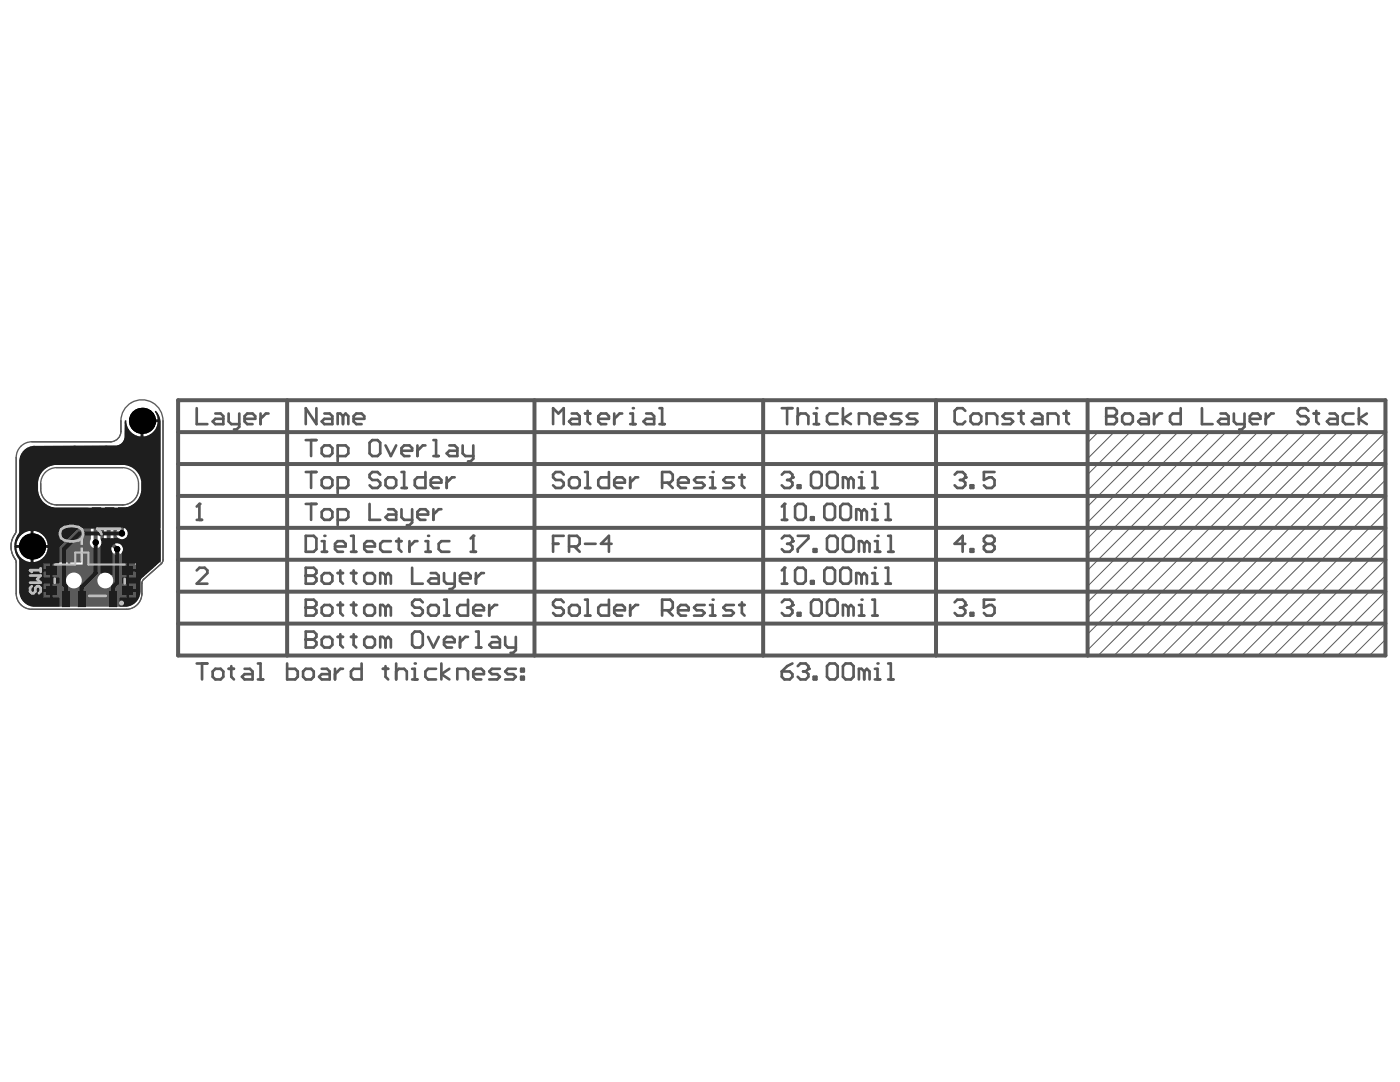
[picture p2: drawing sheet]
<svg xmlns="http://www.w3.org/2000/svg" width="279mm" height="216mm" viewBox="0 0 279 216" stroke-linecap="round" stroke-linejoin="round" font-family="sans-serif">
<g fill="none" stroke="#5a5a5a" stroke-width=".2">
<path d="M3.2 91.3v14.6M6.4 88.1l15.6 .1M8.1 96.5v1.1M11.3 93.3h13.1M24.1 84v2.1M27.6 96.5v1.1M32.5 84v27.7M219.2 86.2l-2.1 2.1M222.3 86.2l-5.2 5.3M225.5 86.2l-8.4 8.5M228.7 86.2l-11.6 11.7M231.9 86.2l-14.8 14.9"/>
<path d="M235.1 86.2l-18 18M238.3 86.2l-21.2 21.2M241.5 86.2l-24.4 24.4M244.6 86.2l-27.5 27.6M247.8 86.2l-30.7 30.8M251 86.2l-33.9 34M254.2 86.2l-37.1 37.2M257.4 86.2l-40.3 40.3M260.6 86.2l-43.5 43.5M263.8 86.2l-44.6 44.6M266.9 86.2l-44.6 44.6M270.1 86.2l-44.6 44.6"/>
<path d="M273.3 86.2l-44.6 44.6M276.5 92.6l-38.2 38.2M276.5 95.8l-35 35M276.5 86.2l-44.6 44.6M276.5 99l-31.9 31.8M276.5 89.4l-41.4 41.4M3.2 112.2v6.2M9.2 117h2.1v1.7h-2.1zM9.2 113h2.1v1.7h-2.1zM11.3 100.7h13.1M11.7 106.5v.1M11.7 106.5h.1"/>
<path d="M11.7 106.6h.1M11.7 106.6v.1M11.7 106.6l.1 .1M11.7 105.9h4.4v6.2h-4.4zM11.7 106.7l.1 .1M11.8 106.7h.1M11.8 106.7v.1M11.8 106.8v.1M11.8 106.8h.1M11.8 106h.1M11.8 106.9l.1 .1M11.8 105.9v.1"/>
<path d="M11.8 105.9h.1M11.8 106.9h.1M11.9 105.8l-.1 .1M11.9 107h.1M11.9 105.8h.1M11.9 107l.3 .3M12 105.7l-.1 .1M12 107.1h.1M12 105.7h.1M12 107.1v.1M12 105.6v.1M12.1 105.6l-.1 .1"/>
<path d="M12.1 105.6h.1M12.2 105.5h-.1M12.2 105.5h.1M12.2 106.5h.1M12.2 106.4v.1M12.2 106.5v.1M12.2 106.4h.1M12.2 106.3v.1M12.2 106.6h.1M12.2 106.3h.1M12.2 106.6l.1 .1M12.2 107.3v.1"/>
<path d="M12.2 106.2v.1M12.2 106.2h.1M12.2 107.4h.1M12.2 106.7h.1M12.3 106.2h-.1M12.3 106.2h.1M12.3 106.7v.1M12.3 105.5h-.1M12.3 106.7h.1M12.3 105.4h.1M12.3 106.8h.1M12.3 107.4h.1"/>
<path d="M12.3 107.4l.1 .1M12.3 106.8v.1M12.3 106h.1M12.4 106h-.1M12.4 106.9h.1M12.4 106h.1M12.4 105.4h-.1M12.4 105.9v.1M12.4 107.5h.1M12.4 105.4h.1M12.4 105.9h.1M12.4 107.5l.6 .3"/>
<path d="M12.5 107h.1M12.5 107v.1M12.5 105.3l-.3 .2M12.5 105.9h-.1M12.5 107l.2 .1M12.5 105.3h-.1M12.5 105.8v.1M12.5 105.3h.1M12.5 105.8h.1M12.5 107.1h.1M12.6 105.3h-.1M12.6 105.8h-.1"/>
<path d="M12.6 107.1h.1M12.6 105.3h.1M12.6 105.7v.1M12.6 105.2l-.1 .1M12.6 105.7h.1M12.6 107.1l.2 .1M12.6 105.2h.1M12.7 107.1h.1M12.7 107.2h.1M12.7 105.2h-.1M12.7 105.7h.1M12.7 107.2h.2"/>
<path d="M12.8 105.2h-.2M12.8 107.2h.1M12.8 105.7h-.1M12.8 105.2h.1M12.8 105.7h.1M12.8 105.1l-.1 .1M12.8 107.2h.2M12.8 105.1h.1M12.8 105.6v.1M12.9 105.6h-.1M12.9 105.6l-.1 .1M12.9 105.6l-.2 .1"/>
<path d="M12.9 107.2h.1M12.9 105.6h.1M13 105.1h-.2M13 107.2h.1M13 107.8h.1M13 105.6h-.1M13 105.1h.1M13 107.3h.1M13 105.6h.1M13 107.3h.2M13 107.8l.5 .2M13.1 105.6h-.1"/>
<path d="M13.1 105l-.1 .1M13.1 105.6h.1M13.1 105h.1M13.1 107.3h.1M13.1 107.3h-.1h.2M13.2 105.6h-.1M13.2 107.3h.1M13.2 105.6h.1M13.3 105.6h-.1M13.3 105.6h.1M13.3 107.3h.1M13.3 105h-.2"/>
<path d="M13.3 105.5v.1M13.4 107.3h.1M13.4 105.5l-.1 .1M13.4 105.5h.1M13.5 107.3h.1M13.5 105.5h-.1M13.5 108h.1M13.5 108h.5M13.6 107.3h.1M13.6 107.3v.1M13.6 104.9h.1M13.6 107.4h.1"/>
<path d="M13.6 107.4h.3M13.7 104.9h-.1M13.7 104.9h.1M13.8 104.9h-.1M13.9 104.8h-.1M13.9 107.4h.1M13.9 104.8l-.1 .1M13.9 117.9h-1.4v3.2h1.4M14 104.8h-.1M14 107.4h.1M14 104.8h.1M14 107.4h.3"/>
<path d="M14 108h.1M14.1 104.8h-.1M14.1 107.4h.1M14.1 104.8h.1M14.1 108l.1 .1M14.2 104.8h.1M14.2 104.8l1.1 .2M14.2 107.4h.1M14.2 104.8h-.1M14.2 108.1h.1M14.3 107.4h.1M14.3 105.5h.1"/>
<path d="M14.4 105.5h.1M14.4 104.8h.1M14.4 108.1h-.1M14.4 108.1h-.2M14.4 108.1h.1M14.4 108h.1M14.5 108h.1M14.5 108l-.1 .1M14.5 105.5h.1M14.5 105.5h-.7M14.5 107.4h-.2M14.6 108h-.1"/>
<path d="M14.6 105.5h.1M14.6 108h.1M14.6 107.4h-.1M14.7 108h-.1M14.7 105.5h.1M14.7 108h.1M14.8 107.4h-.2M14.8 108h-.1M14.8 108h.1M14.9 105.5h.1M14.9 108h-.1M14.9 108h.1"/>
<path d="M15 105.5h.1M15 108h-.1M15.1 105.5h.1M15.2 107.3h-.2M15.2 105.5l.1 .1M15.2 105.5h.1M15.2 107.3h.1M15.3 107.3h-.1M15.3 105.6h.1M15.3 107.3h.1M15.3 105.6h.3M15.3 105h.1"/>
<path d="M15.4 105.6h.1M15.4 105.6h.2M15.4 107.3h-.1M15.4 105l.8 .4M15.4 107.3h.1M15.5 107.8l-.2 .1M15.5 107.3h-.1M15.5 105.6h.1M15.5 107.8h.1M15.5 107.3h.1M15.6 105.6h.1M15.6 107.2l-.1 .1"/>
<path d="M15.6 117.9h1.4v3.2h-1.4zM15.6 107.2h.1M15.6 107.8h-.1M15.6 107.8h.1M15.6 105.6l.2 .1M15.7 105.6h.1M15.7 107.2h-.1M15.7 107.2h.1M15.7 105.6l.1 .1M15.7 107.7l-.1 .1M15.7 107.7h.1M15.8 105.7h.1"/>
<path d="M15.8 107.2h.1M15.8 107.7h-.1M15.8 107.2h-.1M15.9 107.7h-.1M15.9 105.7h.1M15.9 107.7h.1M15.9 105.7l.2 .2M15.9 107.1h.1M15.9 107.1l-.1 .1M15.9 107.6l-.1 .1M15.9 107.6h.1M15.9 105.8h.1"/>
<path d="M16 107.6h.1M16 107.1h-.1M16 105.8h.1M16 107.1h.1M16 107.6h-.1M16.1 105.8v.1M16.1 107l-.1 .1M16.1 105.9h.1M16.1 107.5l-.1 .1M16.1 107h.1M16.1 107h-.1M16.1 106.9v.1"/>
<path d="M16.2 105.4h.1M16.2 106.9h-.1M16.2 106h.1M16.2 106.9h.1M16.2 105.4l.1 .1M16.2 106.8v.1M16.2 106v.1M16.2 107.5h-.1M16.2 106.8h.1M16.2 106.1h.1M16.2 107.4v.1M16.3 106.1v.1"/>
<path d="M16.3 105.5h.1M16.3 106.1h.1M16.3 106.7h.1M16.3 106.2h.1M16.3 106.2v.1M16.3 106.6v.1M16.3 106.6h.1M16.3 106.3h.1M16.3 107.4l-.1 .1M16.3 106.5h.1M16.3 106.3v.1M16.3 106.5v.1"/>
<path d="M16.3 105.5l.1 .1M16.3 106.4h.1M16.3 106.4v.1M16.3 107.4h.1M16.4 107.3h.1M16.4 107.3l-.1 .1M16.4 105.6l.1 .1M16.4 105.6h.1M16.5 105.7h.1M16.5 107.2l-.1 .1M16.5 105.7l.1 .1M16.5 107.2h.1"/>
<path d="M16.6 107.2h-.1M16.6 105.8h.1M16.6 107.1l-.1 .1M16.6 107.1h.1M16.6 105.8v.1M16.6 105.9h.1M16.7 105.9h.1M16.7 105.9v.1M16.7 107l-.1 .1M16.7 107h.1M16.7 106h.1M16.7 106.9l-.1 .1"/>
<path d="M16.7 106l.1 .1M16.7 106.9h.1M16.8 106.9h-.1M16.8 106.1h.1M16.8 106.8v.1M16.8 106.8h.1M16.8 106.1v.1M16.8 106.2h.1M16.8 106.2v.1M16.8 106.3v.1M16.8 106.3h.1M16.8 106.4h.1"/>
<path d="M18.4 101.3h1.7v3.3h-1.7zM19 105.5v-.4h5.1v.6h-3.9M19 105.5l.1 .1M19 105.5h.1M19 105.6h.1M19.1 105.6h.1M19.2 105.6h.1M19.2 105.6l.1 .1M19.2 105.6v.1M19.3 105.7h.1M19.4 105.7v.1M19.4 105.8h.1"/>
<path d="M19.5 105.8h.1M19.9 106.9h.5M20.2 105.7h.1M20.2 105.7v.1M20.2 105.7v.2M20.2 105.8h.1M20.2 105.9h.1M20.2 105.9l.1 .1M20.3 105.9v.1M20.3 105.9h.1M20.3 106h.1M20.3 106v.1"/>
<path d="M20.3 106.1h.1M20.3 106.2h.1M20.3 106.2v.1M20.4 106.3h.1M20.4 106.3v.1M20.4 106.4h.1M20.4 106.5v.1M20.4 106.6h.1M20.4 106.6v.1M20.4 106.7h.1M20.4 106.7v.2M20.4 106.7v.1"/>
<path d="M20.4 106.8h.1M20.4 106.9h.1M21 101.3h1.7v3.3h-1.7zM21.9 117.9h1.4v3.2h-1.4zM23.7 101.3h1.6v3.3h-1.6zM24.5 117h2.1v1.7h-2.1zM24.5 113h2.1v1.7h-2.1zM27.6 105.9h4.4v6.2h-4.4zM28.3 116.4v2M32.2 112.5l-3.5 3.1M276.5 105.3l-25.5 25.5M276.5 114.9l-15.9 15.9"/>
<path d="M276.5 102.1l-28.7 28.7M276.5 118.1l-12.7 12.7M276.5 108.5l-22.3 22.3M276.5 111.7l-19.1 19.1M6.4 121.6h18.8M276.5 121.2l-9.6 9.6M276.5 124.4l-6.4 6.4M276.5 127.6l-3.2 3.2"/>
</g>
<g fill="none" stroke="#5a5a5a" stroke-width=".8">
<path d="M35.5 79.9h241v50.9h-241zM57.3 79.9v50.9M106.7 79.9v50.9M152.3 79.9v50.9M186.8 79.9v50.9M217.1 79.9v50.9M35.5 99h241M35.5 92.6h241M35.5 86.2h241M35.5 105.3h241M35.5 118.1h241M35.5 111.7h241"/>
<path d="M35.5 124.4h241"/>
</g>
<path d="M156 103.7h1.1M156.6 100.6v3.1" fill="none" stroke="#5a5a5a" stroke-width=".53"/>
<circle cx="156.6" cy="100.6" r=".27" fill="#5a5a5a"/>
<path d="M156.6 100.6l-.6 .5M158.7 101.1l.5-.5h1.1l.5 .5v2.1l-.5 .5h-1.1l-.5-.5zM161.9 103.2h.5v.5h-.5zM164.5 101.1l.5-.5h1.1l.5 .5v2.1l-.5 .5h-1.1l-.5-.5zM168.2 100.6h1.1l.5 .5v2.1l-.5 .5h-1.1l-.5-.5v-2.1zM171.9 102.1l-.5-.5h-.5v2.1M171.9 102.1v1.6M171.9 102.1l.6-.5 .5 .5v1.6M174.1 103.7h1M174.1 101.6h.5v2.1" fill="none" stroke="#5a5a5a" stroke-width=".53"/>
<circle cx="174.6" cy="100.6" r=".27" fill="#5a5a5a"/>
<g fill="none" stroke="#5a5a5a" stroke-width=".53">
<path d="M192.6 82l-.5-.6h-1.1l-.5 .6v2.1l.5 .5h1.1l.5-.5M193.7 83l.5-.5h1.1l.5 .5v1.1l-.5 .5h-1.1l-.5-.5zM196.9 84.6v-2.1h1.6l.5 .5v1.6M202.2 82.5h-1.6l-.5 .5 .5 .6h1.1l.5 .5-.5 .5h-1.6M203.3 82.5h1M203.8 82v2.1l.5 .5M206.4 82.5h1.1l.5 .5v1.6h-1.6l-.5-.5 .5-.5h1.6M209.1 84.6v-2.1h1.6l.5 .5v1.6M212.3 82.5h1M212.8 82v2.1l.5 .5M61 106.9h1.6l.5 .6v2.1l-.5 .5h-1.6zM64.2 110.1h1.1"/>
<path d="M64.2 108h.5v2.1M176.7 103.7h1.1M176.7 100.6h.5v3.1"/>
</g>
<circle cx="64.7" cy="106.9" r=".27" fill="#5a5a5a"/>
<path d="M66.9 109h2.1v-.5l-.5-.5h-1.1l-.5 .5v1.1l.5 .5h1.1M70 110.1h1.1M70 106.9h.6v3.2M72.7 109h2.1v-.5l-.5-.5h-1.1l-.5 .5v1.1l.5 .5h1.1M78 108h-1.6l-.5 .5v1.1l.5 .5h1.6M79.1 108h1M79.6 107.5v2.1l.5 .5M81.7 108v2.1M83.3 108h-.5l-1.1 1M84.9 110.1h1.1M84.9 108h.5v2.1" fill="none" stroke="#5a5a5a" stroke-width=".53"/>
<circle cx="85.4" cy="106.9" r=".27" fill="#5a5a5a"/>
<path d="M89.7 108h-1.6l-.5 .5v1.1l.5 .5h1.6M93.9 110.1h1.1M94.5 106.9v3.2" fill="none" stroke="#5a5a5a" stroke-width=".53"/>
<circle cx="94.5" cy="106.9" r=".27" fill="#5a5a5a"/>
<path d="M220.8 81.4v3.2h1.6l.5-.5v-.5l-.5-.6h-1.6M94.5 106.9l-.6 .6" fill="none" stroke="#5a5a5a" stroke-width=".53"/>
<circle cx="220.8" cy="83" r=".27" fill="#5a5a5a"/>
<g fill="none" stroke="#5a5a5a" stroke-width=".53">
<path d="M220.8 81.4h1.6l.5 .6v.5l-.5 .5h-1.6M224 83l.5-.5h1l.6 .5v1.1l-.6 .5h-1l-.5-.5zM227.7 82.5h1l.6 .5v1.6h-1.6l-.6-.5 .6-.5h1.6M230.3 82.5v2.1M231.9 82.5h-.5l-1.1 1.1M235.6 81.4v3.2h-1.6l-.5-.5v-1.1l.5-.5h1.6M239.9 81.4v3.2h2.1M243.6 82.5h1.1l.5 .5v1.6h-1.6l-.5-.5 .5-.5h1.6M246.2 82.5v1.6l.6 .5h1.6M248.4 82.5v2.7l-.6 .5h-.5M249.4 83.6h2.2v-.6l-.6-.5h-1l-.6 .5v1.1l.6 .5h1M252.6 82.5v2.1"/>
<path d="M254.2 82.5h-.5l-1.1 1.1M261.1 82l-.5-.6h-1.1l-.5 .6v.5l.5 .5h1.1l.5 .6v.5l-.5 .5h-1.1l-.5-.5M262.2 82.5h1M262.7 82v2.1l.5 .5M265.3 82.5h1.1l.5 .5v1.6h-1.6l-.5-.5 .5-.5h1.6M270.1 82.5h-1.6l-.5 .5v1.1l.5 .5h1.6M271.2 81.4v3.2M272.8 82.5l-1.6 1.1 1.6 1M156 116.5h1.1M156.6 113.3v3.2"/>
</g>
<circle cx="156.6" cy="113.3" r=".27" fill="#5a5a5a"/>
<path d="M156.6 113.3l-.6 .5M158.7 113.8l.5-.5h1.1l.5 .5v2.1l-.5 .6h-1.1l-.5-.6zM161.9 115.9h.5v.6h-.5zM164.5 113.8l.5-.5h1.1l.5 .5v2.1l-.5 .6h-1.1l-.5-.6zM168.2 113.3h1.1l.5 .5v2.1l-.5 .6h-1.1l-.5-.6v-2.1zM171.9 114.9l-.5-.6h-.5v2.2M171.9 114.9v1.6M171.9 114.9l.6-.6 .5 .6v1.6M174.1 116.5h1M174.1 114.3h.5v2.2" fill="none" stroke="#5a5a5a" stroke-width=".53"/>
<circle cx="174.6" cy="113.3" r=".27" fill="#5a5a5a"/>
<g fill="none" stroke="#5a5a5a" stroke-width=".53">
<path d="M116.7 119.7h.6v3.1M121.5 119.7v3.1h-1.6l-.5-.5v-1.1l.5-.5h1.6M176.7 116.5h1.1M176.7 113.3h.5v3.2M112.5 120.2l-.5-.5h-1.1l-.5 .5v.5l.5 .5h1.1l.5 .6v.5l-.5 .5h-1.1l-.5-.5M113.6 121.2l.5-.5h1.1l.5 .5v1.1l-.5 .5h-1.1l-.5-.5zM116.7 122.8h1.1M122.6 121.8h2.1v-.6l-.5-.5h-1.1l-.5 .5v1.1l.5 .5h1.1M125.8 120.7v2.1M127.4 120.7h-.6l-1 1.1M132.1 121.8h1.6l.6-.6v-1l-.6-.5h-1.6v3.1M133.2 121.8l1.1 1"/>
<path d="M135.3 121.8h2.1v-.6l-.5-.5h-1l-.6 .5v1.1l.6 .5h1M140.6 120.7h-1.6l-.5 .5 .5 .6h1.1l.5 .5-.5 .5h-1.6M141.7 122.8h1.1M141.7 120.7h.5v2.1"/>
</g>
<circle cx="142.2" cy="119.7" r=".27" fill="#5a5a5a"/>
<g fill="none" stroke="#5a5a5a" stroke-width=".53">
<path d="M39.3 132.4h2.1M40.3 132.4v3.2M42.4 134l.6-.5h1l.6 .5v1l-.6 .6h-1l-.6-.6zM45.6 133.5h1.1M46.2 132.9v2.1l.5 .6M48.8 133.5h1.1l.5 .5v1.6h-1.6l-.5-.6 .5-.5h1.6M51.5 132.4h.5v3.2M51.5 135.6h1M57.3 132.4v3.2h1.6l.5-.6v-1l-.5-.5h-1.6M60.5 134l.5-.5h1.1l.5 .5v1l-.5 .6h-1.1l-.5-.6zM64.2 133.5h1.1l.5 .5v1.6h-1.6l-.5-.6 .5-.5h1.6M66.9 133.5v2.1"/>
<path d="M68.4 133.5h-.5l-1 1M72.2 132.4v3.2h-1.6l-.6-.6v-1l.6-.5h1.6M76.4 133.5h1.1M76.9 132.9v2.1l.6 .6M79.1 134l.5-.5h1.1l.5 .5v1.6M79.1 132.4v3.2M82.2 135.6h1.1M82.2 133.5h.6v2.1M146.5 120.7h-1.6l-.6 .5 .6 .6h1l.6 .5-.6 .5h-1.6M147.5 120.7h1.1M148.1 120.2v2.1l.5 .5"/>
</g>
<circle cx="82.8" cy="132.4" r=".27" fill="#5a5a5a"/>
<g fill="none" stroke="#5a5a5a" stroke-width=".53">
<path d="M39.3 81.4v3.2h2.1M43 82.5h1l.6 .5v1.6h-1.6l-.6-.5 .6-.5h1.6M45.6 82.5v1.6l.6 .5h1.6M47.8 82.5v2.7l-.6 .5h-.5M48.8 83.6h2.1v-.6l-.5-.5h-1.1l-.5 .5v1.1l.5 .5h1.1M52 82.5v2.1M53.6 82.5h-.5l-1.1 1.1M156 107.5l.6-.6h1l.5 .6v.5M87 133.5h-1.6l-.5 .5v1l.5 .6h1.6M88.1 132.4v3.2M89.7 133.5l-1.6 1 1.6 1.1M91.3 135.6v-2.1h1.6l.5 .5v1.6"/>
<path d="M94.5 134.5h2.1v-.5l-.6-.5h-1l-.5 .5v1l.5 .6h1M99.8 133.5h-1.6l-.6 .5 .6 .5h1l.6 .5-.6 .6h-1.6M102.9 133.5h-1.5l-.6 .5 .6 .5h1l.5 .5-.5 .6h-1.6M104 133.5h.5v.5h-.5zM104 135h.5v.6h-.5z"/>
</g>
<circle cx="158.1" cy="108" r=".27" fill="#5a5a5a"/>
<path d="M157.1 108.5h.5M157.6 108.5l.5 .5v.6l-.5 .5h-1l-.6-.5M158.1 108l-.5 .5M159.2 106.9h2.1v.6l-2.1 2.1v.5M162.4 109.6h.5v.5h-.5zM165 107.5l.6-.6h1l.6 .6v2.1l-.6 .5h-1l-.6-.5zM168.2 107.5l.6-.6h1l.6 .6v2.1l-.6 .5h-1l-.6-.5zM172.5 108.5l-.6-.5h-.5v2.1M172.5 108.5v1.6M172.5 108.5l.5-.5 .5 .5v1.6M174.6 110.1h1.1M174.6 108h.5v2.1" fill="none" stroke="#5a5a5a" stroke-width=".53"/>
<circle cx="175.1" cy="106.9" r=".27" fill="#5a5a5a"/>
<path d="M110.4 84.6v-3.2l1 1.1 1.1-1.1v3.2M114.1 82.5h1.1l.5 .5v1.6h-1.6l-.5-.5 .5-.5h1.6M116.7 82.5h1.1M117.3 82v2.1l.5 .5M119.4 83.6h2.1v-.6l-.5-.5h-1.1l-.5 .5v1.1l.5 .5h1.1M122.6 82.5v2.1M124.2 82.5h-.6l-1 1.1M125.8 82.5h.5v2.1M125.8 84.6h1M177.2 110.1h1.1M177.2 106.9h.6v3.2" fill="none" stroke="#5a5a5a" stroke-width=".53"/>
<circle cx="126.3" cy="81.4" r=".27" fill="#5a5a5a"/>
<path d="M129 82.5h1l.5 .5v1.6h-1.5l-.6-.5 .6-.5h1.5M131.6 84.6h1.1M131.6 81.4h.5v3.2M39.3 113.8l.5-.5h1.1l.5 .5v.5l-2.1 2.2h2.1M192.6 108.5h-2.1l1.6-1.6v3.2M193.7 109.6h.5v.5h-.5zM196.9 108.5h1M196.9 108.5l-.5 .5v.6l.5 .5h1l.6-.5v-.6l-.6-.5M196.9 108.5l-.5-.5v-.5l.5-.6h1l.6 .6v.5l-.6 .5M190.5 120.2l.5-.5h1.1l.5 .5v.5" fill="none" stroke="#5a5a5a" stroke-width=".53"/>
<circle cx="192.6" cy="120.7" r=".27" fill="#5a5a5a"/>
<path d="M198.5 119.7h-2.1v1.5l1-.5h.5l.6 .5v1.1l-.6 .5h-1l-.5-.5M156 120.2l.6-.5h1l.5 .5v.5M191.6 121.2h.5M192.1 121.2l.5 .6v.5l-.5 .5h-1.1l-.5-.5M192.6 120.7l-.5 .5M193.7 122.3h.5v.5h-.5z" fill="none" stroke="#5a5a5a" stroke-width=".53"/>
<circle cx="158.1" cy="120.7" r=".27" fill="#5a5a5a"/>
<path d="M157.1 121.2h.5M157.6 121.2l.5 .6v.5l-.5 .5h-1l-.6-.5M158.1 120.7l-.5 .5M159.2 122.3h.5v.5h-.5zM161.9 120.2l.5-.5h1.1l.5 .5v2.1l-.5 .5h-1.1l-.5-.5zM165 120.2l.6-.5h1l.6 .5v2.1l-.6 .5h-1l-.6-.5zM169.3 121.2l-.5-.5h-.6v2.1M169.3 121.2v1.6M169.3 121.2l.5-.5 .6 .5v1.6M171.4 122.8h1.1M171.4 120.7h.5v2.1" fill="none" stroke="#5a5a5a" stroke-width=".53"/>
<circle cx="171.9" cy="119.7" r=".27" fill="#5a5a5a"/>
<path d="M63.1 81.4v3.2l-2.1-3.2v3.2M64.7 82.5h1.1l.5 .5v1.6h-1.6l-.5-.5 .5-.5h1.6M68.5 83l-.6-.5h-.5v2.1M68.5 83v1.6M68.5 83l.5-.5 .5 .5v1.6M70.6 83.6h2.1v-.6l-.5-.5h-1.1l-.5 .5v1.1l.5 .5h1.1M39.3 103.7h1M39.8 100.6v3.1M174.1 119.7h.5v3.1M174.1 122.8h1" fill="none" stroke="#5a5a5a" stroke-width=".53"/>
<circle cx="39.8" cy="100.6" r=".27" fill="#5a5a5a"/>
<path d="M39.8 100.6l-.5 .5M156 134h1.6l.5 .5v.5l-.5 .6h-1l-.6-.6zM158.1 132.4l-1 .5-1.1 1.1M159.2 132.9l.5-.5h1.1l.5 .5v.6" fill="none" stroke="#5a5a5a" stroke-width=".53"/>
<circle cx="161.3" cy="133.5" r=".27" fill="#5a5a5a"/>
<path d="M160.3 134h.5M160.8 134l.5 .5v.5l-.5 .6h-1.1l-.5-.6M161.3 133.5l-.5 .5M162.4 135h.5v.6h-.5zM165 132.9l.6-.5h1l.6 .5v2.1l-.6 .6h-1l-.6-.6zM168.2 132.9l.6-.5h1l.6 .5v2.1l-.6 .6h-1l-.6-.6zM172.5 134l-.6-.5h-.5v2.1M172.5 134v1.6M172.5 134l.5-.5 .5 .5v1.6M174.6 135.6h1.1M174.6 133.5h.5v2.1" fill="none" stroke="#5a5a5a" stroke-width=".53"/>
<circle cx="175.1" cy="132.4" r=".27" fill="#5a5a5a"/>
<g fill="none" stroke="#5a5a5a" stroke-width=".53">
<path d="M61 100.6h2.1M62.1 100.6v3.1M64.2 102.1l.5-.5h1.1l.5 .5v1.1l-.5 .5h-1.1l-.5-.5zM67.4 103.7h1.6l.5-.5v-1.1l-.5-.5h-1.6v3.2M73.8 100.6v3.1h2.1M77.5 101.6h1l.6 .5v1.6h-1.6l-.6-.5 .6-.5h1.6M80.1 101.6v1.6l.6 .5h1.5M82.2 101.6v2.7l-.5 .5h-.5M83.3 102.7h2.1v-.6l-.5-.5h-1.1l-.5 .5v1.1l.5 .5h1.1M86.5 101.6v2.1M88.1 101.6h-.5l-1.1 1.1M61 126v3.2h1.6l.5-.5v-.6l-.5-.5h-1.6"/>
<path d="M177.2 135.6h1.1M177.2 132.4h.6v3.2"/>
</g>
<circle cx="61" cy="127.6" r=".27" fill="#5a5a5a"/>
<g fill="none" stroke="#5a5a5a" stroke-width=".53">
<path d="M61 119.7v3.1h1.6l.5-.5v-.5l-.5-.6h-1.6M61 126h1.6l.5 .6v.5l-.5 .5h-1.6M64.2 127.6l.5-.5h1.1l.5 .5v1.1l-.5 .5h-1.1l-.5-.5zM67.4 127.1h1.1M67.9 126.6v2.1l.6 .5M70 127.1h1.1M70.6 126.6v2.1l.5 .5M72.7 127.6l.5-.5h1.1l.5 .5v1.1l-.5 .5h-1.1l-.5-.5zM76.9 127.6l-.5-.5h-.5v2.1M76.9 127.6v1.6M76.9 127.6l.6-.5 .5 .5v1.6M82.2 126.6l.6-.6h1l.6 .6v2.1l-.6 .5h-1l-.6-.5z"/>
<path d="M85.4 127.1l1.1 2.1 1.1-2.1M88.6 128.1h2.1v-.5l-.5-.5h-1.1l-.5 .5v1.1l.5 .5h1.1M91.8 127.1v2.1M93.4 127.1h-.5l-1.1 1M95 126h.5v3.2M95 129.2h1M98.2 127.1h1l.6 .5v1.6h-1.6l-.6-.5 .6-.6h1.6M100.8 127.1v1.6l.6 .5h1.5M102.9 127.1v2.6l-.5 .6h-.5"/>
</g>
<circle cx="61" cy="121.2" r=".27" fill="#5a5a5a"/>
<g fill="none" stroke="#5a5a5a" stroke-width=".53">
<path d="M61 94.2h2.1M62.1 94.2v3.2M64.2 95.8l.5-.6h1.1l.5 .6v1l-.5 .6h-1.1l-.5-.6zM67.4 97.4h1.6l.5-.6v-1l-.5-.6h-1.6v3.2M75.9 94.7l-.5-.5h-1.1l-.5 .5v.5l.5 .6h1.1l.5 .5v.5l-.5 .6h-1.1l-.5-.6M76.9 95.8l.6-.6h1l.6 .6v1l-.6 .6h-1l-.6-.6zM80.1 94.2h.6v3.2M80.1 97.4h1.1M84.9 94.2v3.2h-1.6l-.5-.6v-1l.5-.6h1.6M86 96.3h2.1v-.5l-.5-.6h-1.1l-.5 .6v1l.5 .6h1.1M89.1 95.2v2.2M90.7 95.2h-.5l-1.1 1.1"/>
<path d="M61 119.7h1.6l.5 .5v.5l-.5 .5h-1.6M61 113.3v3.2h1.6l.5-.6v-.5l-.5-.5h-1.6M88.6 119.7h.5v3.1M93.4 119.7v3.1h-1.6l-.5-.5v-1.1l.5-.5h1.6M64.2 121.2l.5-.5h1.1l.5 .5v1.1l-.5 .5h-1.1l-.5-.5zM67.4 120.7h1.1M67.9 120.2v2.1l.6 .5M70 120.7h1.1M70.6 120.2v2.1l.5 .5M72.7 121.2l.5-.5h1.1l.5 .5v1.1l-.5 .5h-1.1l-.5-.5zM76.9 121.2l-.5-.5h-.5v2.1M76.9 121.2v1.6"/>
<path d="M76.9 121.2l.6-.5 .5 .5v1.6M84.4 120.2l-.6-.5h-1l-.6 .5v.5l.6 .5h1l.6 .6v.5l-.6 .5h-1l-.6-.5M85.4 121.2l.6-.5h1l.6 .5v1.1l-.6 .5h-1l-.6-.5zM88.6 122.8h1.1M94.5 121.8h2.1v-.6l-.6-.5h-1l-.5 .5v1.1l.5 .5h1M97.6 120.7v2.1M99.2 120.7h-.5l-1.1 1.1"/>
</g>
<circle cx="61" cy="114.9" r=".27" fill="#5a5a5a"/>
<g fill="none" stroke="#5a5a5a" stroke-width=".53">
<path d="M156 94.7l.6-.5h1l.5 .5v.5M61 113.3h1.6l.5 .5v.5l-.5 .6h-1.6M64.2 114.9l.5-.6h1.1l.5 .6v1l-.5 .6h-1.1l-.5-.6zM67.4 114.3h1.1M67.9 113.8v2.1l.6 .6M70 114.3h1.1M70.6 113.8v2.1l.5 .6M72.7 114.9l.5-.6h1.1l.5 .6v1l-.5 .6h-1.1l-.5-.6zM76.9 114.9l-.5-.6h-.5v2.2M76.9 114.9v1.6M76.9 114.9l.6-.6 .5 .6v1.6M82.2 113.3v3.2h2.2"/>
<path d="M86 114.3h1l.6 .6v1.6h-1.6l-.6-.6 .6-.5h1.6M88.6 114.3v1.6l.5 .6h1.6M90.7 114.3v2.7l-.5 .5h-.5M91.8 115.4h2.1v-.5l-.5-.6h-1.1l-.5 .6v1l.5 .6h1.1M95 114.3v2.2M96.6 114.3h-.6l-1 1.1"/>
</g>
<circle cx="158.1" cy="95.2" r=".27" fill="#5a5a5a"/>
<path d="M157.1 95.8h.5M157.6 95.8l.5 .5v.5l-.5 .6h-1l-.6-.6M158.1 95.2l-.5 .6M159.2 96.8h.5v.6h-.5zM161.9 94.7l.5-.5h1.1l.5 .5v2.1l-.5 .6h-1.1l-.5-.6zM165 94.7l.6-.5h1l.6 .5v2.1l-.6 .6h-1l-.6-.6zM169.3 95.8l-.5-.6h-.6v2.2M169.3 95.8v1.6M169.3 95.8l.5-.6 .6 .6v1.6M171.4 97.4h1.1M171.4 95.2h.5v2.2" fill="none" stroke="#5a5a5a" stroke-width=".53"/>
<circle cx="171.9" cy="94.2" r=".27" fill="#5a5a5a"/>
<path d="M174.1 97.4h1M174.1 94.2h.5v3.2M190.5 94.7l.5-.5h1.1l.5 .5v.5M110.4 108.5h1M112.5 106.9h-2.1v3.2M113.6 109h1.6l.5-.5v-1l-.5-.6h-1.6v3.2M114.6 109l1.1 1.1M116.7 108.5h2.2M122.1 108.5h-2.2l1.6-1.6v3.2" fill="none" stroke="#5a5a5a" stroke-width=".53"/>
<circle cx="192.6" cy="95.2" r=".27" fill="#5a5a5a"/>
<g fill="none" stroke="#5a5a5a" stroke-width=".53">
<path d="M61 87.8h2.1M62.1 87.8v3.2M64.2 89.4l.5-.5h1.1l.5 .5v1.1l-.5 .5h-1.1l-.5-.5zM67.4 91h1.6l.5-.5v-1.1l-.5-.5h-1.6v3.2M74.3 87.8h1.1l.5 .5v2.2l-.5 .5h-1.1l-.5-.5v-2.2zM76.9 88.9l1.1 2.1 1.1-2.1M80.1 89.9h2.1v-.5l-.5-.5h-1l-.6 .5v1.1l.6 .5h1M83.3 88.9v2.1M84.9 88.9h-.5l-1.1 1M86.5 87.8h.5v3.2M86.5 91h1.1M89.7 88.9h1l.6 .5v1.6h-1.6l-.6-.5 .6-.6h1.6"/>
<path d="M92.3 88.9v1.6l.6 .5h1.6M94.5 88.9v2.6l-.6 .6h-.5M156 81.4h2.1M157.1 81.4v3.2M159.2 81.4v3.2M159.2 83l.5-.5h1.1l.5 .5v1.6M162.4 82.5h.5v2.1M162.4 84.6h1.1M191.6 95.8h.5M192.1 95.8l.5 .5v.5l-.5 .6h-1.1l-.5-.6M192.6 95.2l-.5 .6M193.7 96.8h.5v.6h-.5z"/>
<path d="M198.5 94.2h-2.1v1.6l1-.6h.5l.6 .6v1l-.6 .6h-1l-.5-.6"/>
</g>
<circle cx="162.9" cy="81.4" r=".27" fill="#5a5a5a"/>
<g fill="none" stroke="#5a5a5a" stroke-width=".53">
<path d="M112.5 94.7l-.5-.5h-1.1l-.5 .5v.5l.5 .6h1.1l.5 .5v.5l-.5 .6h-1.1l-.5-.6M113.6 95.8l.5-.6h1.1l.5 .6v1l-.5 .6h-1.1l-.5-.6zM116.7 94.2h.6v3.2M116.7 97.4h1.1M121.5 94.2v3.2h-1.6l-.5-.6v-1l.5-.6h1.6M122.6 96.3h2.1v-.5l-.5-.6h-1.1l-.5 .6v1l.5 .6h1.1M125.8 95.2v2.2M127.4 95.2h-.6l-1 1.1M132.1 96.3h1.6l.6-.5v-1.1l-.6-.5h-1.6v3.2M133.2 96.3l1.1 1.1M135.3 96.3h2.1v-.5l-.5-.6h-1l-.6 .6v1l.6 .6h1M140.6 95.2h-1.6l-.5 .6 .5 .5h1.1l.5 .5-.5 .6h-1.6"/>
<path d="M141.7 97.4h1.1M141.7 95.2h.5v2.2M167.2 82.5h-1.6l-.6 .5v1.1l.6 .5h1.6M168.2 81.4v3.2M169.8 82.5l-1.6 1.1 1.6 1M171.4 84.6v-2.1h1.6l.5 .5v1.6M174.6 83.6h2.1v-.6l-.5-.5h-1.1l-.5 .5v1.1l.5 .5h1.1M179.9 82.5h-1.6l-.5 .5 .5 .6h1.1l.5 .5-.5 .5h-1.6M183.1 82.5h-1.6l-.5 .5 .5 .6h1.1l.5 .5-.5 .5h-1.6"/>
</g>
<circle cx="142.2" cy="94.2" r=".27" fill="#5a5a5a"/>
<path d="M146.5 95.2h-1.6l-.6 .6 .6 .5h1l.6 .5-.6 .6h-1.6M147.5 95.2h1.1M148.1 94.7v2.1l.5 .6" fill="none" stroke="#5a5a5a" stroke-width=".53"/>
<g fill="none" stroke="#5a5a5a" stroke-width=".2">
<path d="M8.1 97.6a3.2 3.2 0 0 0 3.2 3.1M14 90a.94 .94 0 0 0 .9 .9M14.9 89a.94 .94 0 0 0-.9 1M14.9 89a.94 .94 0 0 1 1 1 .94 .94 0 0 1-1 .9M20.2 90a.94 .94 0 0 0 1 .9M21.2 89a.94 .94 0 0 0-1 1M21.2 89a.94 .94 0 0 1 .9 1 .94 .94 0 0 1-.9 .9M24.1 86.1a2.09 2.09 0 0 1-2.1 2.1M27.6 97.6a3.2 3.2 0 0 1-3.2 3.1M3 111.6l.2 .6M3 106.5a4.2 4.2 0 0 0 0 5.1M3.2 105.9l-.2 .6"/>
<path d="M3.2 118.4a3.1 3.1 0 0 0 3.2 3.2M11.7 106.4h.1M11.7 106.1v.3M11.7 106.1h.1M11.8 106.1h-.1M11.8 106.1h.1M11.8 106v.1M12.3 106.1h.1M12.3 106v.1M12.4 106.9l.1 .1M12.7 105.7h-.1M13.6 104.9l-.3 .1"/>
<path d="M13.8 105.5h-.3M14.7 105.5h.2M15 107.3l-.2 .1M15.3 107.9l-.3 .1M15.9 107.1h.1M16.1 105.9l.1 .1M16.2 106.8h.1M16.3 106.7l-.1 .1M16.8 106.8h.1M16.8 106.7v.1M16.8 106.7h.1M16.8 106.5v.2"/>
<path d="M16.8 106.4v.1M16.8 106.5h.1M19.5 105.8h.1M19.5 105.8v.1M19.5 105.9l.4 .9M19.9 106.8v.1M20.4 106.4v.1M28.3 118.4a3.1 3.1 0 0 1-3.1 3.2M28.7 115.6l-.4 .8M32.5 111.7l-.3 .8"/>
</g>
<path d="M4.2 89.1a3.1 3.1 0 0 1 2.2-.9h15.6a2.09 2.09 0 0 0 2.1-2.1 6.5 6.5 0 0 1 .8-4.5 4.2 4.2 0 0 1 4.7-1.6 4.2 4.2 0 0 1 2.9 4v27.7l-.3 .8-3.7 3.3-.2 .6v2a3.1 3.1 0 0 1-3.1 3.2h-18.8a3.1 3.1 0 0 1-3.2-3.2v-6.4a4.7 4.7 0 0 1 0-5.9v-14.8a3.1 3.1 0 0 1 1-2.2zM9.1 94.2a3.2 3.2 0 0 1 2.2-.9h13.1a3.2 3.2 0 0 1 3.2 3.2v1.1a3.2 3.2 0 0 1-3.2 3.1h-13.1a3.2 3.2 0 0 1-3.2-3.1 3.8 3.8 0 0 1 1-3.4z" fill="none" stroke="#5a5a5a" stroke-width=".27"/>
<path d="M25.5 110.9h.4l.4 .4v1M27.3 103.5h.7M27.6 101.4v2.1M28.7 101.4h.7M29 101.4v1.8l.4 .3h.3l.4-.3" fill="none" stroke="#8c8c8c" stroke-width=".53"/>
<g fill="none" stroke="#8c8c8c" stroke-width=".27">
<path d="M15.7 113.4h11.9M17.4 104.5h-1.6v.9M17.7 111.3h-.7l.2-.4h.4l.1 .2v.3l-.1 .2h-.4M18.1 111.6h.5l.2-.2v-.3l-.2-.2h-.5v.9l.3 .2M19.1 110.6v1h.6l.1-.2v-.3l-.1-.2h-.6M20.2 110.6h.7v1h-.7M20.5 111.1h.4M22.3 110.7l.1-.1h.6v1h-.6l-.1-.2 .1-.3zM22.4 111.1h.6M23 111.1h.1M23.3 110.7l.2-.1h.3l.2 .1v.7l-.2 .2h-.3l-.2-.2M25.1 111.3h-.6l-.1-.2v-.4l.1-.1h.6v1"/>
<path d="M26 104.5h1.6v.9"/>
</g>
<circle cx="27.6" cy="101.4" r=".27" fill="#8c8c8c"/>
<g fill="none" stroke="#8c8c8c" stroke-width=".53">
<path d="M27.6 101.4l.4 .4"/>
<circle cx="26.1" cy="102.5" r=".27"/>
</g>
<path d="M4.6 90.1a2.66 2.66 0 0 1 2.4-1.1l16.2-.1a1.86 1.86 0 0 0 1.7-1.7v-2.9v-.4h.3a3.1 3.1 0 0 0 2.9 3.2v-3.1h.2v-.3h3.2l-.1-.6-.5-.9 .2-.2a3.8 3.8 0 0 1 .9 2.9v20.4h-2.1v7.4h1.1l.1 .2-3 2.7-.1 .4v2.1a3.1 3.1 0 0 1-2.9 3h-18.4a3.1 3.1 0 0 1-2.8-3.1l-.1-6.3a4.4 4.4 0 0 1 0-5.5l.1-14.1a2.99 2.99 0 0 1 .7-2zM28.6 84.2v2.9a3.1 3.1 0 0 0 2.9-2.9zM8.9 93.6l-.5 .5a3.7 3.7 0 0 0-.8 2v1.8a3.7 3.7 0 0 0 .8 2l.6 .5a3.7 3.7 0 0 0 1.9 .9l6.8 .1v3.7h.4v2.5a1.17 1.17 0 0 0 .2 1.5 1.17 1.17 0 0 0 1.6 0 1.17 1.17 0 0 0 .1-1.6v-2.4h.7l.1 3.1 1.4 1.6a1.17 1.17 0 0 0 1.2 1 1.17 1.17 0 0 0 1.2-1.2 1.17 1.17 0 0 0-1-1.2l-1-.9v-2.4h.8v.7a1.17 1.17 0 0 0 .2 1.5 1.17 1.17 0 0 0 1.5 0 1.17 1.17 0 0 0 .2-1.6v-.6h.4v-4a3.8 3.8 0 0 0 2.4-2.8l.1-2.2a3.7 3.7 0 0 0-.8-1.9l-.6-.6a3.7 3.7 0 0 0-1.9-.8h-13.9a3.7 3.7 0 0 0-2 .8zM14 105.3v3.4h2.5v-3.4zM11 105.3v3.4h2.5v-3.4zM26.9 105.3v3.4h2.5v-3.4zM6.7 105.9v2.9h2.8a3.1 3.1 0 0 0-2.8-2.9zM4 107l-.6 1.1-.1 .7h2.8v-2.9a3.2 3.2 0 0 0-2.1 1.1zM6.7 109.3v2.9a3.1 3.1 0 0 0 2.8-2.9zM3.3 109.3a3.1 3.1 0 0 0 2.8 2.9v-2.9zM26.9 109.3v3.4h2.5v-3.4zM14 109.3v3.4h2.5v-3.4zM11 109.3v3.4h2.5v-3.4zM19.4 115.8a1.6 1.6 0 0 0 3.2 0 1.6 1.6 0 0 0-3.2 0zM13.2 115.8a1.59 1.59 0 0 0 3.1 0 1.59 1.59 0 0 0-3.1 0z" fill="#5a5a5a"/>
<path d="M19.1 103.3v4.9M21.8 103.2l-.1 4.7 1.7 1.7M24.3 103.3v3.1M24.3 106.4h.1" fill="none" stroke="#5a5a5a" stroke-width=".8"/>
<g fill="#000">
<circle cx="28.3" cy="84" r="2.61"/>
<circle cx="6.4" cy="109" r="2.61"/>
<circle cx="19.1" cy="108.2" r=".63"/>
<circle cx="23.4" cy="109.6" r=".63"/>
<circle cx="24.3" cy="106.4" r=".63"/>
</g>
<g fill="#5a5a5a">
<path d="M18.3 101.9h1.6v2.7h-1.6z" fill-rule="evenodd"/>
<path d="M20.9 101.9h1.6v2.7h-1.6z" fill-rule="evenodd"/>
<path d="M23.5 101.9h1.7v2.7h-1.7z" fill-rule="evenodd"/>
<path d="M11.6 105.9h4.4v6.2h-4.4z" fill-rule="evenodd"/>
<path d="M27.5 105.9h4.3v6.2h-4.3z" fill-rule="evenodd"/>
</g>
<path d="M4.8 89.9a2.62 2.62 0 0 1 2.2-.9l16.2-.1a1.86 1.86 0 0 0 1.7-1.7v-2.9v-.4h.3a3.1 3.1 0 0 0 2.9 3.2v-3.1h.2v-.3h3.2l-.1-.6-.5-1 .2-.1a3.8 3.8 0 0 1 .9 2.9v26.8l-.3 .7-3.6 3.2-.1 .4v2.1a3.1 3.1 0 0 1-2.9 3h-1.2v-1.9h1.3v-2.7h-.7l-.2-.2v-1.1h.9v-2.8h-.9v-2.1a1.17 1.17 0 0 0-.1-1.6 1.17 1.17 0 0 0-1.6 0 1.17 1.17 0 0 0-.2 1.6v4.3l-.2 .2a1.82 1.82 0 0 0-2-.4l-.2-.1v-5.4a1.12 1.12 0 0 0 .1-1.2l.1-.3h3.4a1.18 1.18 0 0 0 1.6-.2 1.18 1.18 0 0 0 0-1.5 1.18 1.18 0 0 0-1.6-.2h-7.7l-.7 .3-3.3 3.4-.1 3.2h-1.3v2.8h1.3v1.3h-1.3v2.7h1.3l.1 1.9h-5.2a3.1 3.1 0 0 1-2.8-3.1l-.1-6.3a4.4 4.4 0 0 1 0-5.5l.1-14.1a2.93 2.93 0 0 1 .9-2.2zM28.6 84.2v2.9a3.1 3.1 0 0 0 2.9-2.9zM8.9 93.6l-.5 .5a3.7 3.7 0 0 0-.8 2v1.8a3.7 3.7 0 0 0 .8 2l.6 .5a3.7 3.7 0 0 0 1.9 .9h14.1a3.7 3.7 0 0 0 3.1-3l.1-2.2a3.7 3.7 0 0 0-.8-1.9l-.6-.6a3.7 3.7 0 0 0-1.9-.8h-13.9a3.7 3.7 0 0 0-2 .8zM6.7 105.9v2.9h2.8a3.1 3.1 0 0 0-2.8-2.9zM4 107l-.6 1.1-.1 .7h2.8v-2.9a3.2 3.2 0 0 0-2.1 1.1zM6.7 109.3v2.9a3.1 3.1 0 0 0 2.8-2.9zM3.3 109.3a3.1 3.1 0 0 0 2.8 2.9v-2.9zM25.8 112.4v1.1h1.3v-1.1zM8.7 112.4v1.1h1.3v-1.1zM25.8 114.1v1.1h1.3v-1.1zM8.7 114.1v1.1h1.3v-1.1zM25.8 116.5v1.1h1.3v-1.1zM8.7 116.5v1.1h1.3v-1.1zM25.8 118.1v1.1h1.3v-1.1zM8.7 118.1v1.1h1.3v-1.1z" fill="#1e1e1e"/>
<path d="M19.1 108.2v6.1l-2.8 2.8v2.4M23.4 109.6v6.7l-.8 .7v2.5M24.3 106.4h-8.4l-3.1 3.2v7l.4 .5v2.4" fill="none" stroke="#1e1e1e" stroke-width=".8"/>
<g fill="#000">
<circle cx="28.3" cy="84" r="2.61"/>
<circle cx="6.4" cy="109" r="2.61"/>
<circle cx="19.1" cy="108.2" r=".63"/>
<circle cx="23.4" cy="109.6" r=".63"/>
<circle cx="24.3" cy="106.4" r=".63"/>
</g>
<g fill="#1e1e1e">
<path d="M21.8 117.9h1.5v3.2h-1.5z" fill-rule="evenodd"/>
<path d="M12.4 117.9h1.5v3.2h-1.5z" fill-rule="evenodd"/>
<path d="M15.6 117.9h1.5v3.2h-1.5z" fill-rule="evenodd"/>
<path d="M9.2 113h2.1v1.7h-2.1z" fill-rule="evenodd"/>
<path d="M9.2 117h2.1v1.7h-2.1z" fill-rule="evenodd"/>
<path d="M24.4 113h2.2v1.7h-2.2z" fill-rule="evenodd"/>
<path d="M24.4 117h2.2v1.7h-2.2z" fill-rule="evenodd"/>
</g>
<path d="M10.9 112.6h4.1v-2.3h2.6v2.3h7.3" fill="none" stroke="#c0c0c0" stroke-width=".42"/>
<path d="M6 114.8h2.1l-.7 .8 .7 .7h-2.1M6 113.8h2.1M6.4 117l-.4 .3v.7l.4 .4h.3l.4-.4v-.7l.3-.3h.4l.3 .3v.7l-.3 .4M8.1 113.4v.7M10.9 115.5v.8M12.2 105.6a3.6 3.6 0 0 1 4.2 0 1.49 1.49 0 0 1-.7 2.2 3.8 3.8 0 0 1-3.5-.4l-.2-.7zM17.8 118.9h3.3M24 105.5h-4.6l.6 .6 .3 .5M24.9 115.5v.9" fill="none" stroke="#c0c0c0" stroke-width=".53"/>
<circle cx="6" cy="113.8" r=".27" fill="#c0c0c0"/>
<g fill="none" stroke="#c0c0c0" stroke-width=".53">
<path d="M6 113.8l.4 .3"/>
<circle cx="24.3" cy="120.3" r=".22"/>
</g>
</svg>
